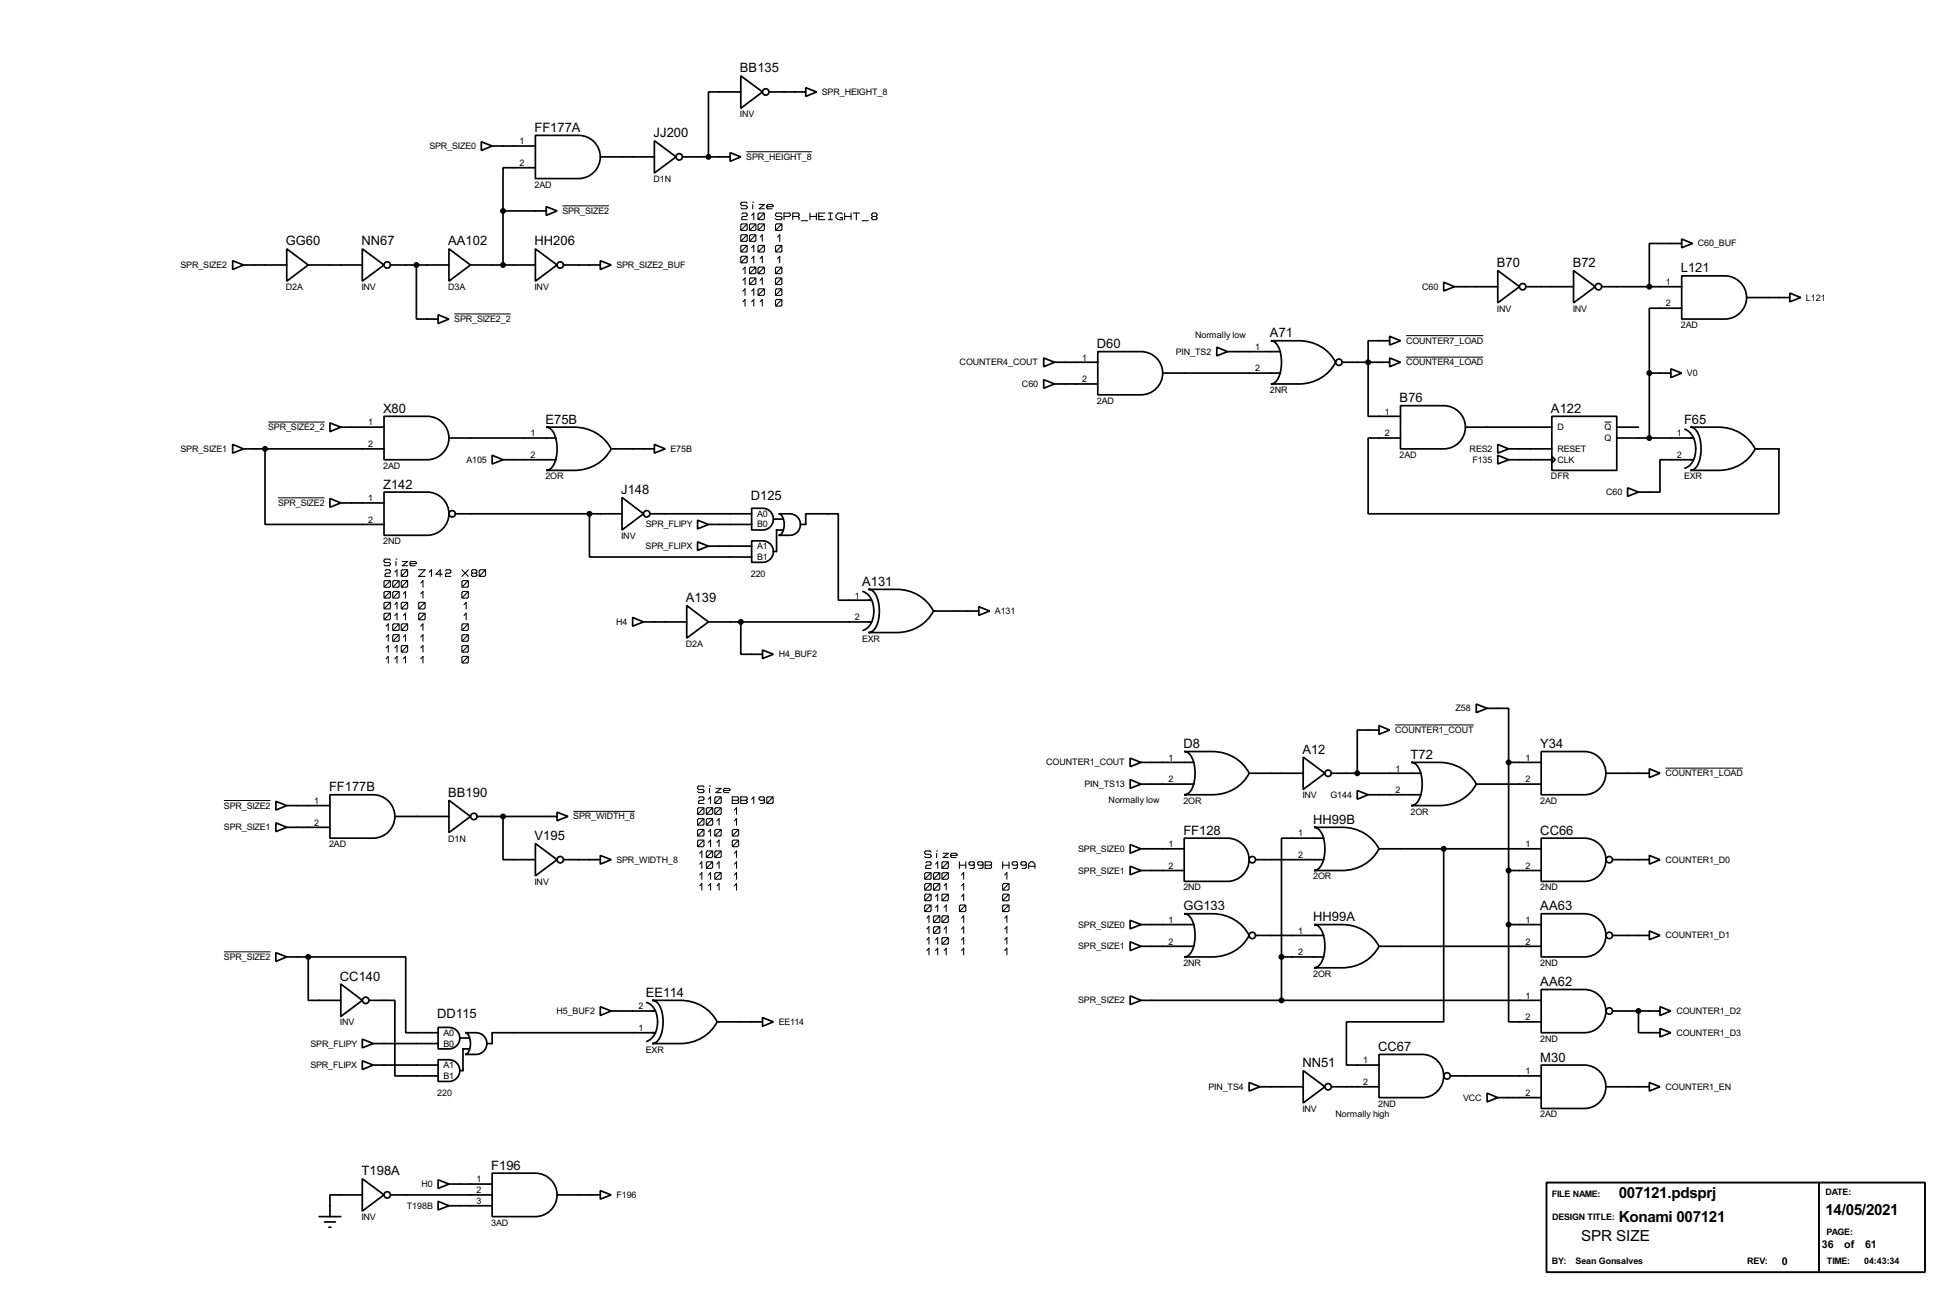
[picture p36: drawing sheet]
<svg xmlns="http://www.w3.org/2000/svg" width="460mm" height="307mm" viewBox="0 0 460 307" stroke-linecap="round" stroke-linejoin="round" font-family="sans-serif">
<defs><g id="words">
<g font-size="4">
<text x="380.3" y="281.4">007121.pdsprj</text>
<text x="380.3" y="287.1">Konami 007121</text>
<text x="428.8" y="285.4">14/05/2021</text>
<text x="371.4" y="291.5">SPR SIZE</text>
</g>
<g font-size="3.4">
<text x="173.8" y="17">BB135</text>
<text x="125.6" y="31">FF177A</text>
<text x="153.5" y="32.3">JJ200</text>
<text x="67.2" y="57.7">GG60</text>
<text x="84.9" y="57.7">NN67</text>
<text x="105.3" y="57.7">AA102</text>
<text x="125.6" y="57.7">HH206</text>
<text x="351.6" y="62.8">B70</text>
<text x="369.4" y="62.8">B72</text>
<text x="394.8" y="64">L121</text>
<text x="257.7" y="81.8">D60</text>
<text x="298.3" y="79.3">A71</text>
<text x="328.8" y="94.5">B76</text>
<text x="90" y="97">X80</text>
<text x="128.1" y="99.5">E75B</text>
<text x="364.3" y="97">A122</text>
<text x="395.6" y="99.5">F65</text>
<text x="90" y="114.8">Z142</text>
<text x="145.9" y="116.1">J148</text>
<text x="176.4" y="117.4">D125</text>
<text x="202.5" y="137.7">A131</text>
<text x="161.1" y="141.5">A139</text>
<text x="278" y="175.8">D8</text>
<text x="305.9" y="177.1">A12</text>
<text x="331.3" y="178.3">T72</text>
<text x="361.8" y="175.8">Y34</text>
<text x="77.3" y="185.9">FF177B</text>
<text x="105.3" y="187.2">BB190</text>
<text x="125.6" y="197.4">V195</text>
<text x="278" y="196.1">FF128</text>
<text x="308.5" y="193.6">HH99B</text>
<text x="361.8" y="196.1">CC66</text>
<text x="278" y="213.9">GG133</text>
<text x="361.8" y="213.9">AA63</text>
<text x="308.5" y="216.4">HH99A</text>
<text x="79.9" y="230.4">CC140</text>
<text x="361.8" y="231.7">AA62</text>
<text x="102.7" y="239.3">DD115</text>
<text x="151.7" y="234.2">EE114</text>
<text x="305.9" y="250.7">NN51</text>
<text x="323.7" y="246.9">CC67</text>
<text x="361.8" y="249.4">M30</text>
<text x="115.4" y="274.8">F196</text>
<text x="84.9" y="276.1">T198A</text>
</g>
<g font-size="2.8">
<text x="428" y="293.1">36</text>
<text x="433.2" y="293.1">of</text>
<text x="438.1" y="293.1">61</text>
<text x="418.5" y="297.2">0</text>
</g>
<g font-size="2.4">
<text x="193.1" y="22.3">SPR_HEIGHT_8</text>
<text x="173.8" y="27.5">INV</text>
<text x="100.9" y="35">SPR_SIZE0</text>
<text x="122.1" y="33.9">1</text>
<text x="122.1" y="39">2</text>
<text x="175.3" y="37.5">SPR_HEIGHT_8</text>
<text x="125.6" y="44.1">2AD</text>
<text x="153.5" y="42.7">D1N</text>
<text x="132.1" y="50.2">SPR_SIZE2</text>
<text x="398.8" y="57.9">C60_BUF</text>
<text x="42.4" y="62.9">SPR_SIZE2</text>
<text x="144.8" y="62.9">SPR_SIZE2_BUF</text>
<text x="67.2" y="68.1">D2A</text>
<text x="84.9" y="68.1">INV</text>
<text x="105.3" y="68.1">D3A</text>
<text x="125.6" y="68.1">INV</text>
<text x="334.1" y="68.1">C60</text>
<text x="391.3" y="67">1</text>
<text x="391.3" y="72">2</text>
<text x="424.2" y="70.6">L121</text>
<text x="106.7" y="75.6">SPR_SIZE2_2</text>
<text x="351.6" y="73.3">INV</text>
<text x="369.4" y="73.3">INV</text>
<text x="394.8" y="77">2AD</text>
<text x="276.2" y="83.3">PIN_TS2</text>
<text x="280.7" y="79.4">Normally low</text>
<text x="294.8" y="82.2">1</text>
<text x="330.3" y="80.8">COUNTER7_LOAD</text>
<text x="225.4" y="85.8">COUNTER4_COUT</text>
<text x="254.2" y="84.7">1</text>
<text x="254.2" y="89.8">2</text>
<text x="294.8" y="87.3">2</text>
<text x="330.3" y="85.8">COUNTER4_LOAD</text>
<text x="396.3" y="88.4">V0</text>
<text x="240.1" y="90.9">C60</text>
<text x="257.7" y="94.9">2AD</text>
<text x="298.3" y="92.3">2NR</text>
<text x="63" y="101">SPR_SIZE2_2</text>
<text x="86.5" y="100">1</text>
<text x="325.3" y="97.4">1</text>
<text x="365.8" y="101">D</text>
<text x="376.9" y="101">Q</text>
<text x="42.4" y="106.2">SPR_SIZE1</text>
<text x="86.5" y="105.1">2</text>
<text x="124.6" y="102.5">1</text>
<text x="124.6" y="107.6">2</text>
<text x="157.5" y="106.2">E75B</text>
<text x="325.3" y="102.5">2</text>
<text x="328.8" y="107.6">2AD</text>
<text x="345.2" y="106.2">RES2</text>
<text x="365.8" y="106.2">RESET</text>
<text x="376.9" y="103.6">Q</text>
<text x="393.9" y="102.5">1</text>
<text x="393.9" y="107.6">2</text>
<text x="90" y="110.1">2AD</text>
<text x="109.6" y="108.7">A105</text>
<text x="128.1" y="112.6">2OR</text>
<text x="345.9" y="108.7">F135</text>
<text x="364.3" y="112.6">DFR</text>
<text x="365.8" y="108.7">CLK</text>
<text x="395.6" y="112.6">EXR</text>
<text x="65.3" y="118.9">SPR_SIZE2</text>
<text x="86.5" y="117.8">1</text>
<text x="377.3" y="116.3">C60</text>
<text x="86.5" y="122.8">2</text>
<text x="151.7" y="123.9">SPR_FLIPY</text>
<text x="177.9" y="123.9">B0</text>
<text x="177.9" y="121.4">A0</text>
<text x="90" y="127.9">2ND</text>
<text x="145.9" y="126.6">INV</text>
<text x="151.7" y="129">SPR_FLIPX</text>
<text x="177.9" y="129">A1</text>
<text x="177.9" y="131.6">B1</text>
<text x="176.4" y="135.5">220</text>
<text x="200.8" y="140.6">1</text>
<text x="144.7" y="146.8">H4</text>
<text x="200.8" y="145.7">2</text>
<text x="233.7" y="144.3">A131</text>
<text x="161.1" y="152">D2A</text>
<text x="182.9" y="154.4">H4_BUF2</text>
<text x="202.5" y="150.7">EXR</text>
<text x="341.9" y="167.1">Z58</text>
<text x="327.7" y="172.2">COUNTER1_COUT</text>
<text x="245.8" y="179.8">COUNTER1_COUT</text>
<text x="274.5" y="178.7">1</text>
<text x="358.3" y="178.7">1</text>
<text x="254.8" y="184.9">PIN_TS13</text>
<text x="274.5" y="183.8">2</text>
<text x="327.8" y="181.3">1</text>
<text x="358.3" y="183.8">2</text>
<text x="391.2" y="182.4">COUNTER1_LOAD</text>
<text x="52.6" y="190">SPR_SIZE2</text>
<text x="73.8" y="188.9">1</text>
<text x="260.4" y="188.6">Normally low</text>
<text x="278" y="188.8">2OR</text>
<text x="305.9" y="187.6">INV</text>
<text x="312.5" y="187.4">G144</text>
<text x="327.8" y="186.3">2</text>
<text x="331.3" y="191.4">2OR</text>
<text x="361.8" y="188.8">2AD</text>
<text x="52.6" y="195.1">SPR_SIZE1</text>
<text x="73.8" y="194">2</text>
<text x="105.3" y="197.7">D1N</text>
<text x="134.7" y="192.5">SPR_WIDTH_8</text>
<text x="305" y="196.5">1</text>
<text x="77.3" y="199">2AD</text>
<text x="144.8" y="202.7">SPR_WIDTH_8</text>
<text x="253.3" y="200.1">SPR_SIZE0</text>
<text x="274.5" y="199">1</text>
<text x="305" y="201.6">2</text>
<text x="358.3" y="199">1</text>
<text x="391.2" y="202.7">COUNTER1_D0</text>
<text x="125.6" y="207.9">INV</text>
<text x="253.3" y="205.2">SPR_SIZE1</text>
<text x="274.5" y="204.1">2</text>
<text x="278" y="209.2">2ND</text>
<text x="308.5" y="206.6">2OR</text>
<text x="358.3" y="204.1">2</text>
<text x="361.8" y="209.2">2ND</text>
<text x="253.3" y="217.9">SPR_SIZE0</text>
<text x="274.5" y="216.8">1</text>
<text x="274.5" y="221.9">2</text>
<text x="305" y="219.4">1</text>
<text x="358.3" y="216.8">1</text>
<text x="358.3" y="221.9">2</text>
<text x="391.2" y="220.5">COUNTER1_D1</text>
<text x="52.6" y="225.5">SPR_SIZE2</text>
<text x="253.3" y="223">SPR_SIZE1</text>
<text x="278" y="226.9">2NR</text>
<text x="305" y="224.4">2</text>
<text x="361.8" y="226.9">2ND</text>
<text x="308.5" y="229.5">2OR</text>
<text x="130.7" y="238.2">H5_BUF2</text>
<text x="150" y="237.1">2</text>
<text x="253.3" y="235.7">SPR_SIZE2</text>
<text x="358.3" y="234.6">1</text>
<text x="358.3" y="239.7">2</text>
<text x="393.8" y="238.2">COUNTER1_D2</text>
<text x="73" y="245.9">SPR_FLIPY</text>
<text x="79.9" y="240.9">INV</text>
<text x="104.2" y="245.9">B0</text>
<text x="104.2" y="243.3">A0</text>
<text x="150" y="242.2">1</text>
<text x="182.9" y="240.8">EE114</text>
<text x="361.8" y="244.7">2ND</text>
<text x="393.8" y="243.3">COUNTER1_D3</text>
<text x="72.9" y="250.9">SPR_FLIPX</text>
<text x="104.2" y="250.9">A1</text>
<text x="151.7" y="247.3">EXR</text>
<text x="320.2" y="249.8">1</text>
<text x="102.7" y="257.4">220</text>
<text x="104.2" y="253.5">B1</text>
<text x="283.9" y="256">PIN_TS4</text>
<text x="320.2" y="254.9">2</text>
<text x="358.3" y="252.4">1</text>
<text x="358.3" y="257.5">2</text>
<text x="391.2" y="256">COUNTER1_EN</text>
<text x="305.9" y="261.2">INV</text>
<text x="313.7" y="262.3">Normally high</text>
<text x="323.7" y="260">2ND</text>
<text x="343.7" y="258.6">VCC</text>
<text x="361.8" y="262.5">2AD</text>
<text x="99" y="278.9">H0</text>
<text x="111.9" y="277.8">1</text>
<text x="111.9" y="280.3">2</text>
<text x="144.8" y="281.4">F196</text>
<text x="364.5" y="281.2">FILE NAME:</text>
<text x="428.8" y="280.7">DATE:</text>
<text x="84.9" y="286.6">INV</text>
<text x="95.6" y="284">T198B</text>
<text x="111.9" y="282.9">3</text>
<text x="115.4" y="287.9">3AD</text>
<text x="364.6" y="286.6">DESIGN TITLE:</text>
<text x="429.1" y="290.1">PAGE:</text>
<text x="364.5" y="297">BY:</text>
<text x="370.1" y="297">Sean Gonsalves</text>
<text x="410.4" y="297">REV:</text>
<text x="429.1" y="297">TIME:</text>
<text x="437.9" y="297">04:43:34</text>
</g>
</g></defs>
<g fill="none" stroke="#000" stroke-width=".4">
<path d="M174 17.8l5.1 3.8-5.1 3.9zM113.1 33.3l2.5 1-2.5 1.1zM115.6 34.3h10.2M125.8 31.8h10.1a5.1 5.1 0 0 1 5.1 5.1 5.1 5.1 0 0 1-5.1 5.1h-10.1zM125.8 39.4h-7.6v10.2M141 36.9h12.7M153.7 33.1l5.1 3.8-5.1 3.8zM160.3 36.9h11.2M171.5 35.9l2.5 1-2.5 1zM174 21.6h-7.6v15.3M180.6 21.6h8.7M189.3 20.6l2.5 1-2.5 1.1z"/>
<path d="M67.4 58.5l5 3.8-5 3.8zM85.1 58.5l5.1 3.8-5.1 3.8zM105.5 58.5l5 3.8-5 3.8zM118.2 49.6h10.1M118.2 49.6v12.7M125.8 58.5l5.1 3.8-5.1 3.8zM128.3 48.6l2.6 1-2.6 1zM395 56.2l2.6 1-2.6 1zM395 57.2h-7.6v10.2M54.7 61.3l2.5 1-2.5 1zM57.2 62.3h10.2M72.4 62.3h12.7"/>
<path d="M91.7 62.3h13.8M97.8 62.3v12.7h5.1M102.9 74l2.6 1-2.6 1zM110.5 62.3h15.3M132.4 62.3h8.6M141 61.3l2.6 1-2.6 1zM326.4 79l2.6 1.1-2.6 1zM339.1 66.3l2.6 1.1-2.6 1zM341.7 67.4h10.1M351.8 63.6l5.1 3.8-5.1 3.8zM358.4 67.4h11.2M369.6 63.6l5.1 3.8-5.1 3.8z"/>
<path d="M376.2 67.4h18.8M395 64.8h10.2a5.1 5.1 0 0 1 5.1 5.1 5.1 5.1 0 0 1-5.1 5.1h-10.2zM395 72.4h-7.6v15.3M410.3 69.9h10.1M420.4 68.9l2.6 1-2.6 1zM77.5 99.4l2.6 1-2.6 1zM90.2 97.8h10.2a5.1 5.1 0 0 1 5.1 5.1 5.1 5.1 0 0 1-5.1 5.1h-10.2zM245.2 84.1l2.5 1-2.5 1.1zM245.2 89.2l2.5 1-2.5 1zM247.7 85.1h10.2M247.7 90.2h10.2M257.9 82.6h10.1a5.1 5.1 0 0 1 5.1 5.1 5.1 5.1 0 0 1-5.1 5.1h-10.1z"/>
<path d="M273.1 87.7h27.7M285.8 81.6l2.5 1-2.5 1zM288.3 82.6h12.5M298.5 80.1h6.6a9.4 9.4 0 0 1 8.6 5 9.5 9.5 0 0 1-8.6 5.1h-6.6a3.2 3.2 0 0 0 2.3-3.1 7.8 7.8 0 0 0-1.3-6.6zM315.3 85.1h11.1M326.4 84.1l2.6 1-2.6 1.1zM326.4 80.1h-5v17.7h7.6M329 95.3h10.1a5.1 5.1 0 0 1 5.1 5.1 5.1 5.1 0 0 1-5.1 5.1h-10.1zM364.5 97.8h15.3v12.7h-15.3zM387.4 87.7h5.1M387.4 87.7v15.2M392.5 86.7l2.5 1-2.5 1z"/>
<path d="M54.7 104.4l2.5 1.1-2.5 1zM57.2 105.5h33M62.3 105.5v17.7h27.9M77.5 117.1l2.6 1.1-2.6 1zM80.1 118.2h10.1M80.1 100.4h10.1M90.2 115.6h10.2a5.1 5.1 0 0 1 5.1 5.1 5.1 5.1 0 0 1-5.1 5.1h-10.2zM105.5 102.9h25.1M115.6 107l2.6 1-2.6 1zM118.2 108h12.4M128.3 100.4h6.6a9.6 9.6 0 0 1 8.7 5.1 9.6 9.6 0 0 1-8.7 5h-6.6a3.2 3.2 0 0 0 2.4-3.1 7.7 7.7 0 0 0-1.4-6.6zM143.6 105.5h10.1"/>
<path d="M146.1 116.9l5.1 3.8-5.1 3.8zM153.7 104.4l2.6 1.1-2.6 1zM176.6 119.4a5.1 5.1 0 0 1 4.1 .5 2.56 2.56 0 0 1 .8 2.9 2.56 2.56 0 0 1-2.4 1.7h-2.5zM329 102.9h-7.6v17.8h96.5v-15.2h-5.6M344.2 100.4h20.3M351.8 104.4l2.6 1.1-2.6 1zM351.8 107l2.6 1-2.6 1zM354.4 108h10.1M354.4 105.5h10.1M364.5 107.2l.8 .8-.8 .8zM379.8 102.9h18M379.8 100.4h5.1"/>
<path d="M382.3 114.6l2.6 1-2.6 1zM395.8 100.9a5.2 5.2 0 0 1 2.3 6.2 3.8 3.8 0 0 1-2.3 2.9M397.1 100.4h6.6a9.5 9.5 0 0 1 8.6 5.1 9.4 9.4 0 0 1-8.6 5h-6.6a3.1 3.1 0 0 0 2.3-3.1 7.9 7.9 0 0 0-1.3-6.6zM397.8 108h-7.9v7.6h-5M107 120.7h39.1M138.5 120.7v10.2h38.1M152.7 120.7h23.9M163.9 122.2l2.5 1-2.5 1.1zM163.9 127.3l2.5 1-2.5 1zM166.4 123.2h10.2M166.4 128.3h10.2M176.6 127.1a5.2 5.2 0 0 1 4.1 .5 2.54 2.54 0 0 1 .8 2.8 2.54 2.54 0 0 1-2.4 1.7h-2.5z"/>
<path d="M181.7 122h2.3M182.9 120.7a5.2 5.2 0 0 1 4.2 .5 2.54 2.54 0 0 1 .8 2.9 2.54 2.54 0 0 1-2.4 1.7h-2.6a2.26 2.26 0 0 0 1.3-2.6 2.23 2.23 0 0 0-1.3-2.5zM184 124.5h-1.6v5.1h-.7M188 123.2h1.3v-2.5h7.6v20.3h7.9M202.7 139a5.2 5.2 0 0 1 2.4 6.2 3.8 3.8 0 0 1-2.4 2.9M204 138.5h6.6a9.6 9.6 0 0 1 8.7 5.1 9.6 9.6 0 0 1-8.7 5h-6.6a3.2 3.2 0 0 0 2.4-3.1 7.7 7.7 0 0 0-1.4-6.6zM148.6 145.1l2.6 1-2.6 1zM151.2 146.1h10.1M161.3 142.3l5.1 3.8-5.1 3.8zM166.4 146.1h38.4M174 146.1v7.6h5.1M179.1 152.7l2.6 1-2.6 1z"/>
<path d="M219.3 143.6h10.6M229.9 142.5l2.6 1.1-2.6 1zM265.5 178.1l2.5 1-2.5 1zM268 179.1h12.5M278.2 176.6h6.6a9.6 9.6 0 0 1 8.6 5.1 9.5 9.5 0 0 1-8.6 5h-6.6a3.1 3.1 0 0 0 2.3-3.1 7.8 7.8 0 0 0-1.3-6.6zM306.1 177.9l5.1 3.8-5.1 3.8zM323.9 170.5l2.5 1-2.5 1zM323.9 171.5h-5.1v10.2M331.5 179.1h6.6a9.6 9.6 0 0 1 8.7 5.1 9.6 9.6 0 0 1-8.7 5.1h-6.6a3.2 3.2 0 0 0 2.4-3.2 7.7 7.7 0 0 0-1.4-6.6zM346.8 165.4l2.5 1-2.5 1zM349.3 166.4h5.1v12.7M354.4 179.1h7.6"/>
<path d="M354.4 179.1v38.1M362 176.6h10.2a5.1 5.1 0 0 1 5 5 5.1 5.1 0 0 1-5 5.1h-10.2zM64.8 188.3l2.6 1-2.6 1zM64.8 193.3l2.6 1.1-2.6 1zM67.4 189.3h10.1M67.4 194.4h10.1M77.5 186.7h10.2a5.1 5.1 0 0 1 5.1 5.1 5.1 5.1 0 0 1-5.1 5.1h-10.2zM92.8 191.8h12.7M105.5 188l5 3.8-5 3.8zM112.1 191.8h18.8M118.2 191.8v10.2h7.6M125.8 198.2l5.1 3.8-5.1 3.8z"/>
<path d="M130.9 190.8l2.5 1-2.5 1zM265.5 183.2l2.5 1-2.5 1zM265.5 198.4l2.5 1-2.5 1.1zM268 184.2h12.5M268 199.4h10.2M278.2 196.9h10.1a5.1 5.1 0 0 1 5.1 5.1 5.1 5.1 0 0 1-5.1 5.1h-10.1zM293.4 181.7h12.7M308.7 194.4h6.6a9.6 9.6 0 0 1 8.6 5 9.6 9.6 0 0 1-8.6 5.1h-6.6a3.2 3.2 0 0 0 2.3-3.1 7.6 7.6 0 0 0-1.3-6.6zM311 196.9h-10v27.9M312.7 181.7h21.1M318.8 185.7l2.6 1-2.6 1.1zM321.4 186.7h12.4"/>
<path d="M323.9 199.4h38.1M339.1 199.4v40.7h-22.8v10.1h7.6M346.8 184.2h15.2M362 196.9h10.2a5.1 5.1 0 0 1 5 5.1 5.1 5.1 0 0 1-5 5.1h-10.2zM377.2 181.7h10.2M387.4 180.6l2.5 1.1-2.5 1zM132.4 202h8.6M141 201l2.6 1-2.6 1zM265.5 203.5l2.5 1-2.5 1zM265.5 216.2l2.5 1-2.5 1zM268 204.5h10.2M268 217.2h12.5"/>
<path d="M278.2 214.7h6.6a9.6 9.6 0 0 1 8.6 5.1 9.5 9.5 0 0 1-8.6 5h-6.6a3.1 3.1 0 0 0 2.3-3.1 7.8 7.8 0 0 0-1.3-6.6zM294.9 202h16.1M294.9 219.8h16.1M308.7 217.2h6.6a9.6 9.6 0 0 1 8.6 5.1 9.6 9.6 0 0 1-8.6 5.1h-6.6a3.2 3.2 0 0 0 2.3-3.2 7.7 7.7 0 0 0-1.3-6.6zM354.4 217.2v22.9h7.6M354.4 204.5h7.6M354.4 217.2h7.6M362 214.7h10.2a5.1 5.1 0 0 1 5 5 5.1 5.1 0 0 1-5 5.1h-10.2zM378.8 202h8.6M378.8 219.8h8.6M387.4 201l2.5 1-2.5 1zM387.4 218.7l2.5 1.1-2.5 1z"/>
<path d="M64.8 223.8l2.6 1-2.6 1.1zM67.4 224.8h5M72.4 224.8h22.9v17.8h7.6M72.4 224.8v10.2h7.7M80.1 231.2l5 3.8-5 3.8zM86.7 235h6.1v17.8h10.1M141 236.5l2.6 1-2.6 1.1zM143.6 237.5h10.4M151.9 235.5a5.1 5.1 0 0 1 2.4 6.2 4 4 0 0 1-2.4 3M153.2 235h6.6a9.6 9.6 0 0 1 8.7 5.1 9.6 9.6 0 0 1-8.7 5.1h-6.6a3.2 3.2 0 0 0 2.4-3.2 7.6 7.6 0 0 0-1.4-6.6zM179.1 239.1l2.6 1-2.6 1zM265.5 234l2.5 1-2.5 1z"/>
<path d="M265.5 221.3l2.5 1-2.5 1zM268 235h94M268 222.3h12.5M301 224.8h10M301 224.8v10.2M323.9 222.3h38.1M362 232.5h10.2a5.1 5.1 0 0 1 5 5 5.1 5.1 0 0 1-5 5.1h-10.2zM378.8 237.5h11.1M384.9 237.5v5.1h5M389.9 236.5l2.6 1-2.6 1.1zM85.1 244.1l2.6 1.1-2.6 1zM85.1 249.2l2.6 1-2.6 1.1z"/>
<path d="M87.7 245.2h15.2M87.7 250.2h15.2M102.9 241.4a5.1 5.1 0 0 1 4.1 .5 2.53 2.53 0 0 1 .9 2.8 2.53 2.53 0 0 1-2.4 1.7h-2.6zM102.9 249a5.1 5.1 0 0 1 4.1 .5 2.56 2.56 0 0 1 .9 2.8 2.56 2.56 0 0 1-2.4 1.8h-2.6zM108 243.9h2.3M109.3 242.6a5.1 5.1 0 0 1 4.1 .5 2.56 2.56 0 0 1 .8 2.9 2.56 2.56 0 0 1-2.4 1.7h-2.5a2.29 2.29 0 0 0 1.2-2.5 2.24 2.24 0 0 0-1.2-2.6zM110.3 246.4h-1.5v5.1h-.8M154 242.6h-38.4v2.6h-1.2M168.5 240.1h10.6M293.4 254.3l2.6 1-2.6 1zM296 255.3h10.1M306.1 251.5l5.1 3.8-5.1 3.8z"/>
<path d="M312.7 255.3h11.2M323.9 247.7h10.2a5.1 5.1 0 0 1 5 5.1 5.1 5.1 0 0 1-5 5.1h-10.2zM340.7 252.8h21.3M349.3 256.8l2.5 1.1-2.5 1zM351.8 257.9h10.2M362 250.2h10.2a5.1 5.1 0 0 1 5 5.1 5.1 5.1 0 0 1-5 5.1h-10.2zM377.2 255.3h10.2M387.4 254.3l2.5 1-2.5 1zM389.9 241.6l2.6 1-2.6 1zM85.1 276.9l5.1 3.8-5.1 3.8zM102.9 277.2l2.6 1-2.6 1zM105.5 278.2h10.1"/>
<path d="M115.6 275.6h10.2a5.1 5.1 0 0 1 5.1 5.1 5.1 5.1 0 0 1-5.1 5.1h-10.2zM141 279.7l2.6 1-2.6 1zM75 285.8h5.1M76.3 287.1h2.5M77.3 288.3h.5M85.1 280.7h-7.6v5.1M91.7 280.7h23.9M102.9 282.2l2.6 1.1-2.6 1zM105.5 283.3h10.1M130.9 280.7h10.1"/>
<circle cx="159.5" cy="36.9" r=".75"/>
<circle cx="179.8" cy="21.6" r=".75"/>
<circle cx="90.9" cy="62.3" r=".75"/>
<circle cx="131.6" cy="62.3" r=".75"/>
<circle cx="357.6" cy="67.4" r=".75"/>
<circle cx="375.4" cy="67.4" r=".75"/>
<circle cx="314.5" cy="85.1" r=".75"/>
<circle cx="106.2" cy="120.7" r=".75"/>
<circle cx="151.9" cy="120.7" r=".75"/>
<circle cx="111.3" cy="191.8" r=".75"/>
<circle cx="311.9" cy="181.7" r=".75"/>
<circle cx="131.6" cy="202" r=".75"/>
<circle cx="294.1" cy="202" r=".75"/>
<circle cx="294.1" cy="219.8" r=".75"/>
<circle cx="378" cy="219.8" r=".75"/>
<circle cx="378" cy="202" r=".75"/>
<circle cx="85.9" cy="235" r=".75"/>
<circle cx="378" cy="237.5" r=".75"/>
<circle cx="311.9" cy="255.3" r=".75"/>
<circle cx="339.9" cy="252.8" r=".75"/>
<circle cx="90.9" cy="280.7" r=".75"/>
</g>
<g fill="none" stroke="#000" stroke-width=".23">
<path d="M175.3 35.7h15.4M132.1 48.4h11M106.7 73.8h13.3M330.3 78.9h18.1M63 99.2h13.3M330.3 83.9h18.1M376.9 99.2h1.6M65.3 117h11M327.7 170.3h18.5M52.6 188.1h11M134.7 190.6h14.4M391.2 180.5h18.2"/>
<path d="M52.6 223.6h11"/>
</g>
<g fill="#000" stroke="#000" stroke-width=".4">
<circle cx="166.4" cy="36.9" r=".5"/>
<circle cx="118.1" cy="49.6" r=".5"/>
<circle cx="97.8" cy="62.3" r=".5"/>
<circle cx="118.1" cy="62.3" r=".5"/>
<circle cx="387.4" cy="67.4" r=".5"/>
<circle cx="321.3" cy="85.1" r=".5"/>
<circle cx="387.4" cy="87.7" r=".5"/>
<circle cx="62.2" cy="105.5" r=".5"/>
<circle cx="387.4" cy="102.9" r=".5"/>
<circle cx="138.4" cy="120.7" r=".5"/>
<circle cx="174" cy="146.1" r=".5"/>
<circle cx="354.3" cy="179.1" r=".5"/>
<circle cx="118.1" cy="191.8" r=".5"/>
<circle cx="318.8" cy="181.7" r=".5"/>
<circle cx="339.1" cy="199.4" r=".5"/>
<circle cx="354.3" cy="217.2" r=".5"/>
<circle cx="354.3" cy="204.5" r=".5"/>
<circle cx="72.4" cy="224.8" r=".5"/>
<circle cx="301" cy="224.8" r=".5"/>
<circle cx="301" cy="235" r=".5"/>
<circle cx="384.8" cy="237.5" r=".5"/>
</g>
<g fill="none" stroke="#000" stroke-width=".25">
<path d="M174 52.9l.3-.3h1l.2 .3v1l-.2 .3h-1l-.3-.3zM174 55.4l.3-.2h1l.2 .2v1.1l-.2 .2h-1l-.3-.2zM174 57.9l.3-.2h1l.2 .2v1.1l-.2 .2h-1l-.3-.2zM174.3 50.3l.2-.2h.8l.2 .2v.3l-.2 .3h-.8l-.2 .2v.5h1.2M175.5 47.8l-.2-.3h-1l-.3 .3v.3l.3 .2h1l.2 .3-.2 .5h-1l-.3-.3M175.5 52.6l-1.5 1.6M175.5 55.2l-1.5 1.5M175.5 57.7l-1.5 1.5M176.1 52.9l.2-.3h1l.3 .3v1l-.3 .3h-1l-.2-.3zM176.3 55.2h1l.3 .2v1.1l-.3 .2h-1l-.2-.2v-1.1zM176.6 50.6l.5-.5v1.5M176.6 58.2l.5-.5v1.5"/>
<path d="M176.8 47.5h.1M176.8 48.1v1M177.6 52.6l-1.5 1.6M177.6 55.2l-1.5 1.5M178.3 48.1h1.3l-1.3 1h1.3M178.3 50.1h1l.3 .2v1.1l-.3 .2h-1l-.2-.2v-1.1zM178.3 52.6h1l.3 .3v1l-.3 .3h-1l-.2-.3v-1zM178.3 57.7h1l.3 .2v1.1l-.3 .2h-1l-.2-.2v-1.1zM178.6 55.7l.5-.5v1.5M179.6 50.1l-1.5 1.5M179.6 52.6l-1.5 1.6M179.6 57.7l-1.5 1.5"/>
<path d="M180.1 48.6h1.5l-.2-.5h-1l-.3 .2v.5l.3 .3h1M182.2 52.9l.2-.3h1l.3 .3v1l-.3 .3h-1l-.2-.3zM182.2 57.9l.2-.2h1l.3 .2v1.1l-.3 .2h-1l-.2-.2zM182.7 55.7l.5-.5v1.5M183.7 50.3l-.3-.2h-1l-.2 .2v.3l.2 .3h1l.3 .5-.3 .2h-1l-.2-.2M183.7 52.6l-1.5 1.6M183.7 57.7l-1.5 1.5M184.2 50.9h1.2l.3-.3v-.3l-.3-.2h-1.2v1.5M186.2 50.9h1.3M187.5 50.9l.2-.3v-.3l-.2-.2h-1.3v1.5M187.5 50.9l.2 .2v.5M188.2 51.9h1.5"/>
<path d="M190.3 50.9h1.5M190.3 50.1v1.5M191.8 50.1v1.5M192.3 50.9h1M193.8 50.1h-1.5v1.5h1.5M194.6 50.1h1M194.6 51.6h1M195.1 50.1v1.5M197.9 50.3l-.3-.2h-.7l-.5 .5v.5l.5 .5h1v-.5h-.5M198.4 50.9h1.5M198.4 50.1v1.5M199.9 50.1v1.5"/>
<path d="M200.4 50.1h1.5M201.2 50.1v1.5M202.5 51.9h1.5M205 50.9l-.2-.3v-.3l.2-.2h.8l.2 .2v.3l-.2 .3M205 50.9h.8M205 50.9l-.2 .2 .2 .5h.8l.2-.2-.2-.5M174 60.5l.3-.3h1l.2 .3v1l-.2 .3h-1l-.3-.3zM174.5 63.3l.5-.5v1.5M174.5 65.9l.5-.6v1.6M174.5 68.4l.5-.5v1.5M174.5 70.9l.5-.5v1.5M175.5 60.2l-1.5 1.6"/>
<path d="M176.3 62.8h1l.3 .2v1.1l-.3 .2h-1l-.2-.2v-1.1zM176.3 65.3h1l.3 .3v1l-.3 .3h-1l-.2-.3v-1zM176.6 60.8l.5-.6v1.6M176.6 68.4l.5-.5v1.5M176.6 70.9l.5-.5v1.5M177.6 62.8l-1.5 1.5M177.6 65.3l-1.5 1.6M178.3 62.8h1l.3 .2v1.1l-.3 .2h-1l-.2-.2v-1.1zM178.3 67.9h1l.3 .2v1.1l-.3 .2h-1l-.2-.2v-1.1zM178.6 60.8l.5-.6v1.6M178.6 65.9l.5-.6v1.6M178.6 70.9l.5-.5v1.5"/>
<path d="M179.6 62.8l-1.5 1.5M179.6 67.9l-1.5 1.5M182.2 63l.2-.2h1l.3 .2v1.1l-.3 .2h-1l-.2-.2zM182.2 65.6l.2-.3h1l.3 .3v1l-.3 .3h-1l-.2-.3zM182.2 68.1l.2-.2h1l.3 .2v1.1l-.3 .2h-1l-.2-.2zM182.2 70.6l.2-.2h1l.3 .2v1.1l-.3 .2h-1l-.2-.2zM182.7 60.8l.5-.6v1.6M183.7 62.8l-1.5 1.5M183.7 65.3l-1.5 1.6M183.7 67.9l-1.5 1.5M183.7 70.4l-1.5 1.5M90.2 136.7l.3-.3h1l.2 .3v1l-.2 .3h-1l-.3-.3z"/>
<path d="M90.2 139.2l.3-.2h1l.2 .2v1.1l-.2 .2h-1l-.3-.2zM90.5 134.1l.2-.2h.8l.2 .2v.3l-.2 .3h-.8l-.2 .2v.5h1.2M91.7 131.6l-.2-.2h-1l-.3 .2v.3l.3 .3h1l.2 .5-.2 .2h-1l-.3-.2M91.7 136.4l-1.5 1.6M91.7 139l-1.5 1.5M92.3 136.7l.2-.3h1l.3 .3v1l-.3 .3h-1l-.2-.3zM92.3 139.2l.2-.2h1l.3 .2v1.1l-.3 .2h-1l-.2-.2zM92.8 134.4l.5-.5v1.5M93 131.4h.1M93 131.9v1M93.8 136.4l-1.5 1.6M93.8 139l-1.5 1.5"/>
<path d="M94.3 134.1l.2-.2h1l.3 .2v1.1l-.3 .2h-1l-.2-.2zM94.3 136.7l.2-.3h1l.3 .3v1l-.3 .3h-1l-.2-.3zM94.5 131.9h1.3l-1.3 1h1.3M94.8 139.5l.5-.5v1.5M95.8 133.9l-1.5 1.5M95.8 136.4l-1.5 1.6M96.3 132.4h1.5l-.2-.5h-1l-.3 .3v.5l.3 .2h1M98.4 133.9h1.5l-1.5 1.5h1.5M98.9 137l.5-.6v1.6M98.9 139.5l.5-.5v1.5M100.9 134.4l.5-.5v1.5M103.9 134.9h-1.5l1-1v1.5"/>
<path d="M104.7 134.1l.2-.2h.8l.2 .2v.3l-.2 .3h-.8l-.2 .2v.5h1.2M108.5 136.7l.3-.3h1l.2 .3v1l-.2 .3h-1l-.3-.3zM108.5 139.2l.3-.2h1l.2 .2v1.1l-.2 .2h-1l-.3-.2zM108.5 133.9l1.5 1.5M110 133.9l-1.5 1.5M110 136.4l-1.5 1.6M110 139l-1.5 1.5M111 134.7l-.2-.3v-.3l.2-.2h.8l.2 .2v.3l-.2 .3M111 134.7h.8M111 134.7l-.2 .2 .2 .5h.8l.2-.2-.2-.5M112.8 133.9h1l.3 .2v1.1l-.3 .2h-1l-.2-.2v-1.1zM114.1 133.9l-1.5 1.5"/>
<path d="M90.2 141.8l.3-.3h1l.2 .3v1l-.2 .3h-1l-.3-.3zM90.2 144.3l.3-.2h1l.2 .2v1.1l-.2 .2h-1l-.3-.2zM90.7 147.1l.5-.5v1.5M90.7 149.7l.5-.6v1.6M90.7 152.2l.5-.5v1.5M90.7 154.8l.5-.6v1.6M91.7 141.5l-1.5 1.6M91.7 144.1l-1.5 1.5M92.3 149.4l.2-.3h1l.3 .3v1l-.3 .3h-1l-.2-.3zM92.5 146.6h1l.3 .2v1.1l-.3 .2h-1l-.2-.2v-1.1zM92.8 142.1l.5-.6v1.6M92.8 144.6l.5-.5v1.5"/>
<path d="M92.8 152.2l.5-.5v1.5M92.8 154.8l.5-.6v1.6M93.8 146.6l-1.5 1.5M93.8 149.1l-1.5 1.6M94.3 151.9l.2-.2h1l.3 .2v1.1l-.3 .2h-1l-.2-.2zM94.5 141.5h1l.3 .3v1l-.3 .3h-1l-.2-.3v-1zM94.5 146.6h1l.3 .2v1.1l-.3 .2h-1l-.2-.2v-1.1zM94.8 144.6l.5-.5v1.5M94.8 149.7l.5-.6v1.6M94.8 154.8l.5-.6v1.6M95.8 141.5l-1.5 1.6M95.8 146.6l-1.5 1.5"/>
<path d="M95.8 151.7l-1.5 1.5M98.4 141.8l.2-.3h1l.3 .3v1l-.3 .3h-1l-.2-.3zM98.4 144.3l.2-.2h1l.3 .2v1.1l-.3 .2h-1l-.2-.2zM98.9 147.1l.5-.5v1.5M98.9 149.7l.5-.6v1.6M98.9 152.2l.5-.5v1.5M98.9 154.8l.5-.6v1.6M99.9 141.5l-1.5 1.6M99.9 144.1l-1.5 1.5M108.5 149.4l.3-.3h1l.2 .3v1l-.2 .3h-1l-.3-.3zM108.8 146.6h1l.2 .2v1.1l-.2 .2h-1l-.3-.2v-1.1zM108.8 151.7h1l.2 .2v1.1l-.2 .2h-1l-.3-.2v-1.1z"/>
<path d="M108.8 154.2h1l.2 .3v1l-.2 .3h-1l-.3-.3v-1zM109 142.1l.5-.6v1.6M109 144.6l.5-.5v1.5M110 146.6l-1.5 1.5M110 149.1l-1.5 1.6M110 151.7l-1.5 1.5M110 154.2l-1.5 1.6M163.9 190l.2-.2h1l.3 .2v1.1l-.3 .2h-1l-.2-.2zM163.9 192.6l.2-.3h1l.3 .3v1l-.3 .3h-1l-.2-.3zM163.9 195.1l.2-.2h1l.3 .2v1.1l-.3 .2h-1l-.2-.2zM163.9 197.6l.2-.2h1l.3 .2v1.1l-.3 .2h-1l-.2-.2zM164.1 187.5l.3-.3h.7l.3 .3v.3l-.3 .2h-.7l-.3 .3v.5h1.3"/>
<path d="M165.4 184.9l-.3-.2h-1l-.2 .2v.3l.2 .3h1l.3 .5-.3 .2h-1l-.2-.2M165.4 189.8l-1.5 1.5M165.4 192.3l-1.5 1.6M165.4 194.9l-1.5 1.5M165.4 197.4l-1.5 1.5M166.2 199.9h1l.2 .3v1l-.2 .3h-1l-.3-.3v-1zM166.2 189.8h1l.2 .2v1.1l-.2 .2h-1l-.3-.2v-1.1zM166.2 192.3h1l.2 .3v1l-.2 .3h-1l-.3-.3v-1zM166.4 187.8l.5-.6v1.6M166.4 195.4l.5-.5v1.5M166.4 197.9l.5-.5v1.5M166.7 184.7h.1"/>
<path d="M166.7 185.2v1M167.4 189.8l-1.5 1.5M167.4 192.3l-1.5 1.6M167.4 199.9l-1.5 1.6M168.2 185.2h1.2l-1.2 1h1.2M168.2 187.2h1l.2 .3v1l-.2 .3h-1l-.3-.3v-1zM168.2 189.8h1l.2 .2v1.1l-.2 .2h-1l-.3-.2v-1.1zM168.2 194.9h1l.2 .2v1.1l-.2 .2h-1l-.3-.2v-1.1zM168.4 192.9l.5-.6v1.6M168.4 197.9l.5-.5v1.5M169.4 187.2l-1.5 1.6M169.4 189.8l-1.5 1.5"/>
<path d="M169.4 194.9l-1.5 1.5M169.4 199.9l-1.5 1.6M170 185.7h1.5l-.3-.5h-1l-.2 .3v.5l.2 .2h1M172 187.2h1.3l.2 .3v.3l-.2 .2 .2 .5-.2 .3h-1.3zM172 188h1.3M172.3 194.9h1l.2 .2v1.1l-.2 .2h-1l-.3-.2v-1.1zM172.3 197.4h1l.2 .2v1.1l-.2 .2h-1l-.3-.2v-1.1zM172.5 190.3l.5-.5v1.5M172.5 192.9l.5-.6v1.6M173.5 194.9l-1.5 1.5M173.5 197.4l-1.5 1.5M174 187.2h1.3l.2 .3v.3l-.2 .2 .2 .5-.2 .3h-1.3z"/>
<path d="M174 188h1.3M176.6 187.8l.5-.6v1.6M179.6 187.8l-.3 .2h-.7l-.3-.2v-.3l.3-.3h.7l.3 .3v1l-.3 .3h-.7M180.1 187.5l.3-.3h1l.2 .3v1l-.2 .3h-1l-.3-.3zM181.6 187.2l-1.5 1.6M220 199.9h.1M164.4 200.5l.5-.6v1.6M164.4 203l.5-.5v1.5M164.4 205.6l.5-.6v1.6M164.4 208.1l.5-.5v1.5M166.2 202.5h1l.2 .2v1.1l-.2 .2h-1l-.3-.2v-1.1zM166.4 205.6l.5-.6v1.6"/>
<path d="M166.4 208.1l.5-.5v1.5M167.4 202.5l-1.5 1.5M167.9 200.2l.3-.3h1l.2 .3v1l-.2 .3h-1l-.3-.3zM168.2 205h1l.2 .3v1l-.2 .3h-1l-.3-.3v-1zM168.4 203l.5-.5v1.5M168.4 208.1l.5-.5v1.5M169.4 205l-1.5 1.6M172.5 200.5l.5-.6v1.6M172.5 203l.5-.5v1.5M172.5 205.6l.5-.6v1.6M172.5 208.1l.5-.5v1.5M217.2 205.3l.3-.3h1l.2 .3v1l-.2 .3h-1l-.3-.3z"/>
<path d="M217.2 207.8l.3-.2h1l.2 .2v1.1l-.2 .2h-1l-.3-.2zM217.2 210.3l.3-.2h1l.2 .2v1.1l-.2 .2h-1l-.3-.2zM217.2 212.9l.3-.3h1l.2 .3v1l-.2 .3h-1l-.3-.3zM217.5 202.7l.2-.2h.8l.2 .2v.3l-.2 .3h-.8l-.2 .2v.5h1.2M217.7 215.7l.5-.5v1.5M217.7 218.3l.5-.6v1.6M218.7 200.2l-.2-.3h-1l-.3 .3v.3l.3 .2h1l.2 .3-.2 .5h-1l-.3-.3M218.7 205l-1.5 1.6M218.7 207.6l-1.5 1.5M218.7 210.1l-1.5 1.5M218.7 212.6l-1.5 1.6M219.3 215.4l.2-.2h1l.3 .2v1.1l-.3 .2h-1l-.2-.2z"/>
<path d="M219.5 205h1l.3 .3v1l-.3 .3h-1l-.2-.3v-1zM219.5 207.6h1l.3 .2v1.1l-.3 .2h-1l-.2-.2v-1.1zM219.5 217.7h1l.3 .3v1l-.3 .3h-1l-.2-.3v-1zM219.8 203l.5-.5v1.5M219.8 210.6l.5-.5v1.5M219.8 213.2l.5-.6v1.6M220 200.5v1M220.8 205l-1.5 1.6M220.8 207.6l-1.5 1.5M220.8 215.2l-1.5 1.5M220.8 217.7l-1.5 1.6M221.3 215.4l.2-.2h1l.3 .2v1.1l-.3 .2h-1l-.2-.2z"/>
<path d="M221.5 200.5h1.3l-1.3 1h1.3M221.5 202.5h1l.3 .2v1.1l-.3 .2h-1l-.2-.2v-1.1zM221.5 205h1l.3 .3v1l-.3 .3h-1l-.2-.3v-1zM221.5 210.1h1l.3 .2v1.1l-.3 .2h-1l-.2-.2v-1.1zM221.8 208.1l.5-.5v1.5M221.8 213.2l.5-.6v1.6M221.8 218.3l.5-.6v1.6M222.8 202.5l-1.5 1.5M222.8 205l-1.5 1.6M222.8 210.1l-1.5 1.5M222.8 215.2l-1.5 1.5M223.3 201h1.5l-.2-.5h-1l-.3 .2v.5l.3 .3h1"/>
<path d="M225.4 203.3h1.5M225.4 202.5v1.5M225.6 212.6h1l.3 .3v1l-.3 .3h-1l-.2-.3v-1zM225.9 205.6l.5-.6v1.6M225.9 208.1l.5-.5v1.5M225.9 210.6l.5-.5v1.5M225.9 215.7l.5-.5v1.5M225.9 218.3l.5-.6v1.6M226.9 202.5v1.5M226.9 212.6l-1.5 1.6M228.9 203l-.3 .3h-.7l-.3-.3v-.3l.3-.2h.7l.3 .2v1.1l-.3 .2h-.7M230.9 203l-.2 .3h-.8l-.2-.3v-.3l.2-.2h.8l.2 .2v1.1l-.2 .2h-.8"/>
<path d="M231.4 202.5h1.3l.2 .2v.3l-.2 .3 .2 .5-.2 .2h-1.3zM231.4 203.3h1.3M235.5 210.3l.3-.2h1l.2 .2v1.1l-.2 .2h-1l-.3-.2zM235.5 212.9l.3-.3h1l.2 .3v1l-.2 .3h-1l-.3-.3zM235.5 203.3h1.5M235.5 202.5v1.5M235.8 207.6h1l.2 .2v1.1l-.2 .2h-1l-.3-.2v-1.1zM236 205.6l.5-.6v1.6M236 215.7l.5-.5v1.5M236 218.3l.5-.6v1.6M237 202.5v1.5M237 207.6l-1.5 1.5"/>
<path d="M237 210.1l-1.5 1.5M237 212.6l-1.5 1.6M239 203l-.2 .3h-.8l-.2-.3v-.3l.2-.2h.8l.2 .2v1.1l-.2 .2h-.8M241.1 203l-.3 .3h-.7l-.3-.3v-.3l.3-.2h.7l.3 .2v1.1l-.3 .2h-.7M241.6 204v-1l.5-.5h.5l.5 .5v1M241.6 203.5h1.5M217.7 220.8l.5-.5v1.5M217.7 223.3l.5-.5v1.5M219.8 220.8l.5-.5v1.5M219.8 223.3l.5-.5v1.5M221.5 220.3h1l.3 .2v1.1l-.3 .2h-1l-.2-.2v-1.1zM221.8 223.3l.5-.5v1.5"/>
<path d="M222.8 220.3l-1.5 1.5M225.9 220.8l.5-.5v1.5M225.9 223.3l.5-.5v1.5M236 220.8l.5-.5v1.5M236 223.3l.5-.5v1.5"/>
</g>
<path d="M363.3 277.8h88.9v21.1h-88.9zM427.3 277.8v21.1" fill="none" stroke="#000" stroke-width=".45"/>
<use href="#words"/>
</svg>
